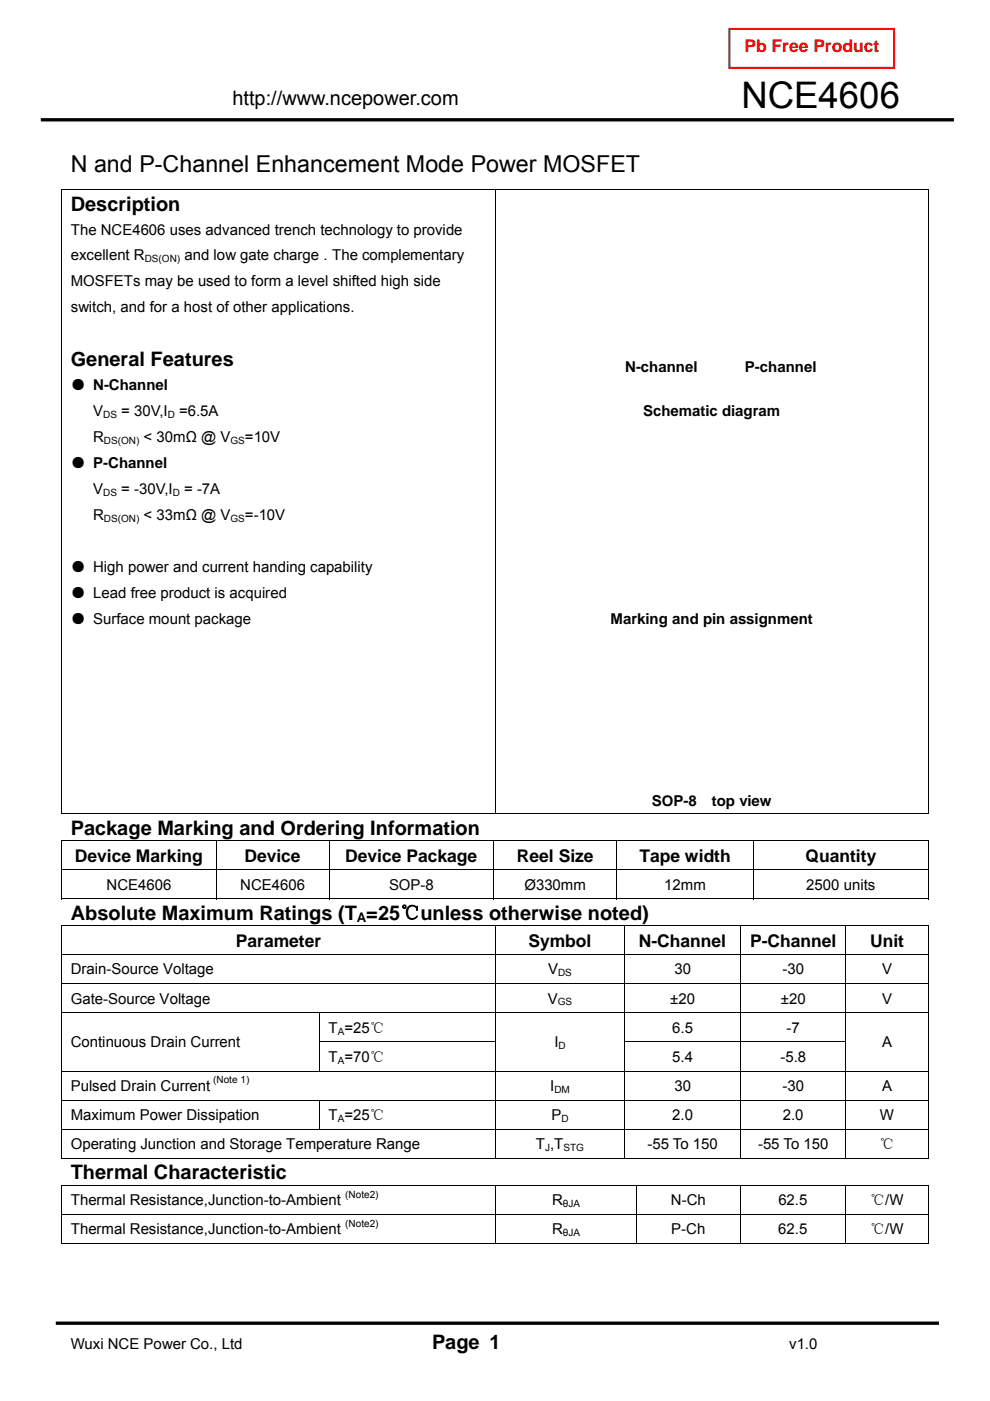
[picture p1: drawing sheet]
<svg xmlns="http://www.w3.org/2000/svg" width="210mm" height="297mm" viewBox="0 0 210 297" stroke-linecap="round" stroke-linejoin="round" font-family="sans-serif">
<defs><g id="words">
<text font-size="7.8" x="157.2" y="22.9">NCE4606</text>
<text font-size="4.9" x="15" y="36.4">N and P-Channel Enhancement Mode Power MOSFET</text>
<g font-size="4.2">
<text x="49.3" y="22.3">http://www.ncepower.com</text>
<text x="15" y="44.7">Description</text>
<text x="15" y="77.7">General Features</text>
<text x="15" y="176.9">Package Marking and Ordering Information</text>
<text x="15" y="195">Absolute Maximum Ratings (T =25℃unless otherwise noted)</text>
<text x="15" y="250">Thermal Characteristic</text>
<text x="91.6" y="286.1">Page 1</text>
</g>
<text font-size="3.7" fill="#f00" x="157.9" y="11.1">Pb Free Product</text>
<g font-size="3.7">
<text x="15.9" y="182.7">Device Marking</text>
<text x="51.9" y="182.7">Device</text>
<text x="73.2" y="182.7">Device Package</text>
<text x="109.6" y="182.7">Reel Size</text>
<text x="135.6" y="182.7">Tape width</text>
<text x="170.9" y="182.7">Quantity</text>
<text x="50" y="200.7">Parameter</text>
<text x="112.1" y="200.7">Symbol</text>
<text x="135.5" y="200.7">N-Channel</text>
<text x="159.1" y="200.7">P-Channel</text>
<text x="184.6" y="200.7">Unit</text>
</g>
<g font-size="3.2">
<text x="15" y="49.7">The NCE4606 uses advanced trench technology to provide</text>
<text x="15" y="55.2">excellent R</text>
<text x="39.1" y="55.2">and low gate charge . The complementary</text>
<text x="15" y="60.7">MOSFETs may be used to form a level shifted high side</text>
<text x="15" y="66.2">switch, and for a host of other applications.</text>
<text x="15" y="82.8">● N-Channel</text>
<text x="132.6" y="78.8">N-channel</text>
<text x="158" y="78.8">P-channel</text>
<text x="19.8" y="88.2">V</text>
<text x="25.7" y="88.2">= 30V,I</text>
<text x="38" y="88.2">=6.5A</text>
<text x="136.4" y="88.3">Schematic diagram</text>
<text x="19.8" y="93.7">R</text>
<text x="30.5" y="93.7">&lt; 30mΩ @ V</text>
<text x="51.9" y="93.7">=10V</text>
<text x="15" y="99.3">● P-Channel</text>
<text x="19.8" y="104.8">V</text>
<text x="25.7" y="104.8">= -30V,I</text>
<text x="39.1" y="104.8">= -7A</text>
<text x="19.8" y="110.3">R</text>
<text x="30.5" y="110.3">&lt; 33mΩ @ V</text>
<text x="51.9" y="110.3">=-10V</text>
<text x="15" y="121.3">● High power and current handing capability</text>
<text x="15" y="126.8">● Lead free product is acquired</text>
<text x="15" y="132.3">● Surface mount package</text>
<text x="129.5" y="132.3">Marking and pin assignment</text>
<text x="138.2" y="170.8">SOP-8</text>
<text x="151" y="170.8">top view</text>
<text x="22.6" y="188.6">NCE4606</text>
<text x="51" y="188.6">NCE4606</text>
<text x="82.5" y="188.6">SOP-8</text>
<text x="111.2" y="188.6">Ø330mm</text>
<text x="140.9" y="188.6">12mm</text>
<text x="171" y="188.6">2500 units</text>
<text x="15" y="206.6">Drain-Source Voltage</text>
<text x="116.2" y="206.6">V</text>
<text x="143" y="206.6">30</text>
<text x="166" y="206.6">-30</text>
<text x="187.1" y="206.6">V</text>
<text x="15" y="212.8">Gate-Source Voltage</text>
<text x="116.2" y="212.8">V</text>
<text x="142.2" y="212.8">±20</text>
<text x="165.6" y="212.8">±20</text>
<text x="187.1" y="212.8">V</text>
<text x="15" y="222">Continuous Drain Current</text>
<text x="69.7" y="219">T =25℃</text>
<text x="117.6" y="222">I</text>
<text x="142.6" y="219">6.5</text>
<text x="166.8" y="219">-7</text>
<text x="187.1" y="222">A</text>
<text x="69.7" y="225.1">T =70℃</text>
<text x="142.6" y="225.1">5.4</text>
<text x="165.5" y="225.1">-5.8</text>
<text x="15" y="231.3">Pulsed Drain Current</text>
<text x="116.7" y="231.3">I</text>
<text x="143" y="231.3">30</text>
<text x="166" y="231.3">-30</text>
<text x="187.1" y="231.3">A</text>
<text x="15" y="237.5">Maximum Power Dissipation</text>
<text x="69.7" y="237.5">T =25℃</text>
<text x="117" y="237.5">P</text>
<text x="142.6" y="237.5">2.0</text>
<text x="166" y="237.5">2.0</text>
<text x="186.6" y="237.5">W</text>
<text x="15" y="243.6">Operating Junction and Storage Temperature Range</text>
<text x="113.7" y="243.6">T ,T</text>
<text x="137.3" y="243.6">-55 To 150</text>
<text x="160.8" y="243.6">-55 To 150</text>
<text x="186.6" y="243.7">℃</text>
<text x="15" y="255.5">Thermal Resistance,Junction-to-Ambient</text>
<text x="117.1" y="255.5">R</text>
<text x="142.3" y="255.5">N-Ch</text>
<text x="165.1" y="255.5">62.5</text>
<text x="184.6" y="255.5">℃/W</text>
<text x="15" y="261.7">Thermal Resistance,Junction-to-Ambient</text>
<text x="117.1" y="261.7">R</text>
<text x="142.4" y="261.7">P-Ch</text>
<text x="165.1" y="261.7">62.5</text>
<text x="184.6" y="261.7">℃/W</text>
<text x="15" y="286.1">Wuxi NCE Power Co., Ltd</text>
<text x="167.4" y="286.1">v1.0</text>
</g>
<text font-size="2.8" x="75.7" y="195.5">A</text>
<g font-size="2.1">
<text x="30.7" y="55.6">DS(ON)</text>
<text x="21.9" y="88.6">DS</text>
<text x="35.6" y="88.6">D</text>
<text x="22.1" y="94.1">DS(ON)</text>
<text x="48.9" y="94.1">GS</text>
<text x="21.9" y="105.1">DS</text>
<text x="36.6" y="105.1">D</text>
<text x="22.1" y="110.6">DS(ON)</text>
<text x="48.9" y="110.6">GS</text>
<text x="118.4" y="207">DS</text>
<text x="118.3" y="213.1">GS</text>
<text x="71.6" y="219.4">A</text>
<text x="71.6" y="225.5">A</text>
<text x="118.5" y="222.3">D</text>
<text x="45.2" y="229.7">(Note 1)</text>
<text x="117.6" y="231.7">DM</text>
<text x="71.6" y="237.9">A</text>
<text x="119.1" y="237.8">D</text>
<text x="115.7" y="244">J</text>
<text x="119.5" y="244">STG</text>
<text x="73.2" y="253.9">(Note2)</text>
<text x="119.4" y="255.9">θJA</text>
<text x="73.2" y="260.1">(Note2)</text>
<text x="119.4" y="262">θJA</text>
</g>
</g></defs>
<path d="M8.7 25.4h193.6M11.8 280.5h187.4" fill="none" stroke="#000" stroke-width=".71" stroke-linecap="butt"/>
<path d="M154.7 6.1h34.9v8.3h-34.9z" fill="none" stroke="#f00" stroke-width=".44"/>
<g fill="#000">
<path d="M13 40.2h.2v.1h-.2zM196.8 40.2h.2v.1h-.2zM13 178.1h.2v.2h-.2zM196.8 172.4h.2v.2h-.2zM196.8 178.1h.2v.2h-.2zM13 196.2h.2v.1h-.2zM196.8 190.5h.2v.1h-.2zM196.8 196.2h.2v.1h-.2zM13 220.8h.2v.2h-.2zM132.4 220.8h.2v.2h-.2zM196.8 220.8h.2v.2h-.2zM13 251.2h.2v.2h-.2z"/>
<path d="M196.8 245.5h.2v.2h-.2zM196.8 251.2h.2v.2h-.2zM196.8 263.6h.2v.1h-.2z"/>
</g>
<g fill="none" stroke="#000" stroke-width=".21">
<path d="M13 40.3h184M13.1 40.3v132.3M105 40.3v132.3M196.9 40.3v132.3M13 172.5h91.9M13 178.2h184M13.1 178.3v6M45.8 178.3v6M69.8 178.3v6M104.7 178.3v6M105.1 172.5h91.7M130.8 178.3v6"/>
<path d="M159.8 178.3v6M196.9 178.3v6M13 184.4h184M13 190.6h32.8M13 196.2h184M13.1 184.5v6.1M13.1 196.3v6M45.8 184.5v6.1M45.9 190.6h23.8M69.8 184.5v6.1M69.9 190.6h34.7M104.7 184.5v6.1"/>
<path d="M104.8 190.6h25.9M105.1 196.3v6M130.8 184.5v6.1M130.9 190.6h28.8M132.5 196.3v6M157.1 196.3v6M159.8 184.5v6.1M159.9 190.6h36.9M179.4 196.3v6M196.9 184.5v6.1M196.9 196.3v6M13 202.4h184"/>
<path d="M13 208.6h184M13 214.8h184M13.1 202.5v6M13.1 208.7v6M13.1 214.8v6M67.8 214.8v6M105.1 202.5v6M105.1 208.7v6M105.1 214.8v6M132.5 202.5v6M132.5 208.7v6M132.5 214.8v6"/>
<path d="M157.1 202.5v6M157.1 208.7v6M157.1 214.8v6M179.4 202.5v6M179.4 208.7v6M179.4 214.8v6M196.9 202.5v6M196.9 208.7v6M196.9 214.8v6M13 227.1h184M13 233.3h184M13 239.4h184"/>
<path d="M13.1 221v6M13.1 227.2v6M13.1 233.4v6M13.1 239.5v6.2M67.7 220.9h37.5M67.8 221v6M67.8 233.4v6M105.1 221v6M105.1 227.2v6M105.1 233.4v6M105.1 239.5v6.2M132.5 221v6"/>
<path d="M132.5 227.2v6M132.5 233.4v6M132.5 239.5v6.2M132.6 220.9h46.9M157.1 221v6M157.1 227.2v6M157.1 233.4v6M157.1 239.5v6.2M179.4 221v6M179.4 227.2v6M179.4 233.4v6M179.4 239.5v6.2"/>
<path d="M196.9 221v6M196.9 227.2v6M196.9 233.4v6M196.9 239.5v6.2M13 245.6h92M13 251.3h184M13 257.5h184M13.1 251.4v6M13.1 257.6v6.1M105.2 245.6h27.2M105.2 251.4v6M105.2 257.6v6.1"/>
<path d="M132.6 245.6h24.4M135 251.4v6M135 257.6v6.1M157 251.4v6M157 257.6v6.1M157.2 245.6h22.1M179.3 251.4v6M179.3 257.6v6.1M179.5 245.6h17.3M196.9 251.4v6M196.9 257.6v6.1M13 263.7h92.1"/>
<path d="M105.3 263.7h29.6M135.1 263.7h21.8M157.1 263.7h22.1M179.4 263.7h17.4"/>
</g>
<use href="#words"/>
</svg>
